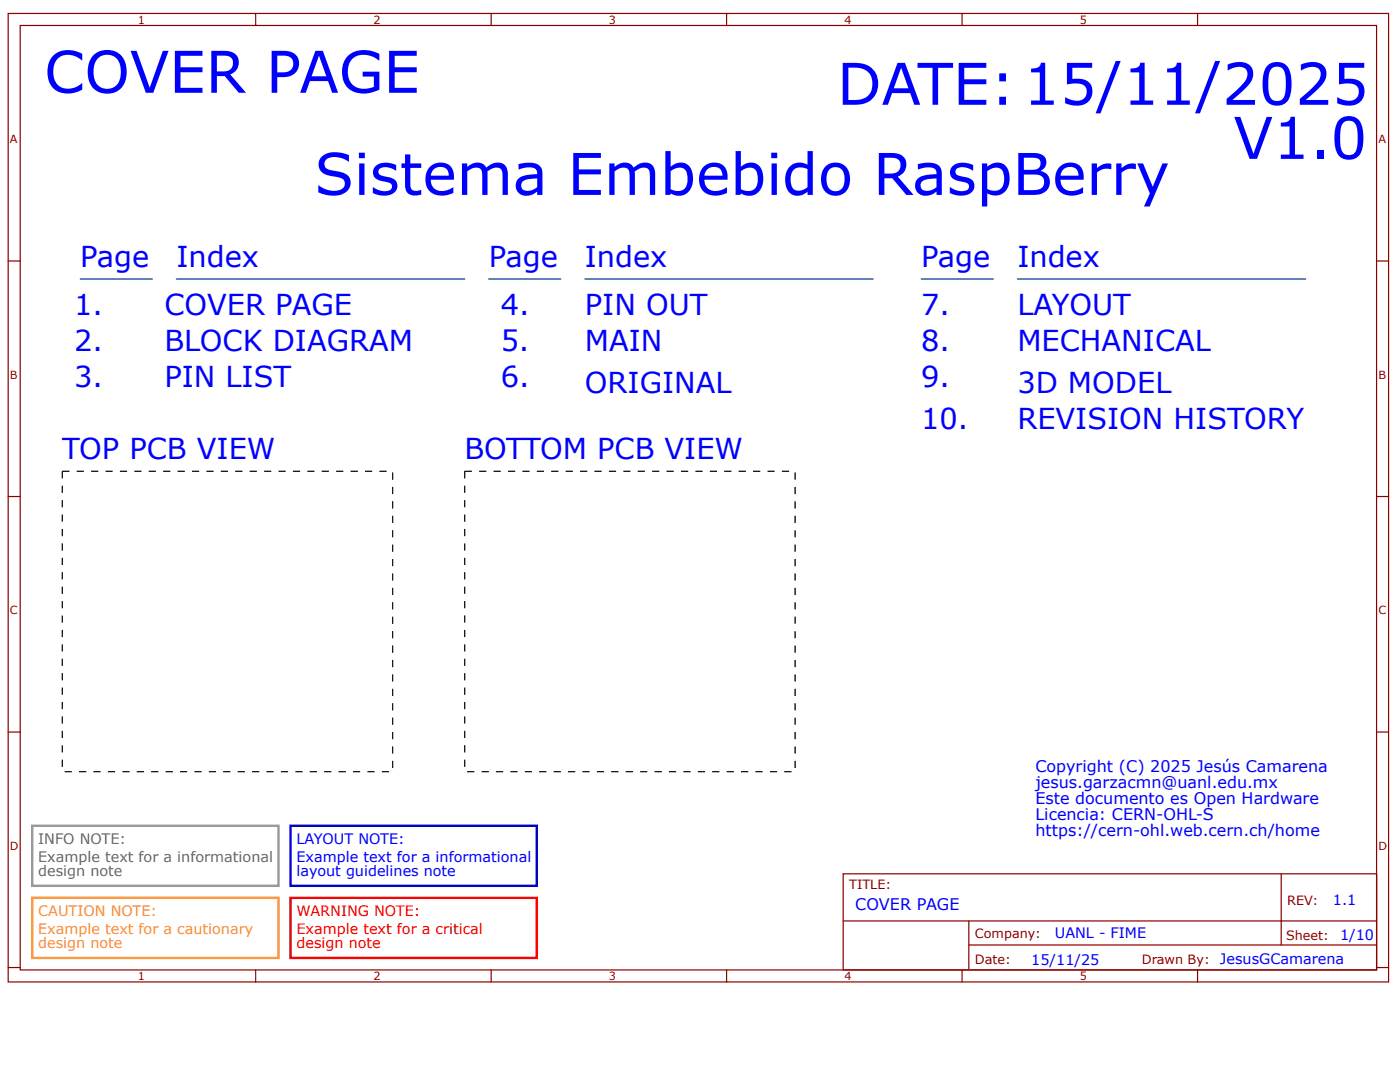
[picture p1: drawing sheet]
<svg xmlns="http://www.w3.org/2000/svg" width="279mm" height="216mm" viewBox="0 0 279 216" stroke-linecap="round" stroke-linejoin="round" font-family="sans-serif">
<defs><g id="words">
<g font-size="11.5" fill="#00f">
<text x="8.8" y="18.5">COVER PAGE</text>
<text x="167.1" y="20.9">DATE:15/11/2025</text>
<text x="246.2" y="31.7">V1.0</text>
<text x="62.8" y="38.9">Sistema Embebido RaspBerry</text>
</g>
<g font-size="5.8" fill="#00f">
<text x="16" y="53.3">Page</text>
<text x="35.2" y="53.3">Index</text>
<text x="97.5" y="53.3">Page</text>
<text x="116.7" y="53.3">Index</text>
<text x="183.8" y="53.3">Page</text>
<text x="203" y="53.3">Index</text>
<text x="14.8" y="62.9">1.</text>
<text x="32.8" y="62.9">COVER PAGE</text>
<text x="99.9" y="62.9">4.</text>
<text x="116.7" y="62.9">PIN OUT</text>
<text x="183.9" y="62.9">7.</text>
<text x="203" y="62.9">LAYOUT</text>
<text x="14.8" y="70.1">2.</text>
<text x="32.8" y="70.1">BLOCK DIAGRAM</text>
<text x="99.9" y="70.1">5.</text>
<text x="116.7" y="70.1">MAIN</text>
<text x="183.9" y="70.1">8.</text>
<text x="203" y="70.1">MECHANICAL</text>
<text x="14.8" y="77.3">3.</text>
<text x="32.8" y="77.3">PIN LIST</text>
<text x="99.9" y="77.3">6.</text>
<text x="183.9" y="77.3">9.</text>
<text x="116.7" y="78.5">ORIGINAL</text>
<text x="203" y="78.5">3D MODEL</text>
<text x="183.9" y="85.6">10.</text>
<text x="203" y="85.6">REVISION HISTORY</text>
<text x="12.4" y="91.6">TOP PCB VIEW</text>
<text x="92.7" y="91.6">BOTTOM PCB VIEW</text>
</g>
<g font-size="3.2" fill="#00f">
<text x="206.6" y="154">Copyright (C) 2025 Jesús Camarena</text>
<text x="206.6" y="157.2">jesus.garzacmn@uanl.edu.mx</text>
<text x="206.6" y="160.4">Este documento es Open Hardware</text>
<text x="206.6" y="163.6">Licencia: CERN-OHL-S</text>
<text x="206.6" y="166.8">https://cern-ohl.web.cern.ch/home</text>
<text x="170.7" y="181.6">COVER PAGE</text>
</g>
<g font-size="2.9" fill="#666">
<text x="7.6" y="172">Example text for a informational</text>
<text x="7.6" y="168.4">INFO NOTE:</text>
<text x="7.6" y="174.8">design note</text>
</g>
<g font-size="2.9" fill="#00f">
<text x="59.2" y="168.4">LAYOUT NOTE:</text>
<text x="59.2" y="172">Example text for a informational</text>
<text x="59.2" y="174.8">layout guidelines note</text>
<text x="266" y="180.7">1.1</text>
<text x="210.5" y="187.2">UANL - FIME</text>
<text x="267.4" y="187.7">1/10</text>
<text x="205.8" y="192.5">15/11/25</text>
<text x="243.5" y="192.4">JesusGCamarena</text>
</g>
<g font-size="2.9" fill="#f93">
<text x="7.6" y="182.8">CAUTION NOTE:</text>
<text x="7.6" y="186.3">Example text for a cautionary</text>
<text x="7.6" y="189.2">design note</text>
</g>
<g font-size="2.9" fill="#f00">
<text x="59.2" y="182.8">WARNING NOTE:</text>
<text x="59.2" y="186.3">Example text for a critical</text>
<text x="59.2" y="189.2">design note</text>
</g>
<g font-size="2.6" fill="#800">
<text x="169.5" y="177.5">TITLE:</text>
<text x="256.9" y="180.7">REV:</text>
<text x="194.6" y="187.1">Company:</text>
<text x="256.7" y="187.5">Sheet:</text>
<text x="194.6" y="192.3">Date:</text>
<text x="227.9" y="192.4">Drawn By:</text>
</g>
<g font-size="2.2" fill="#800">
<text x="27.5" y="4.7">1</text>
<text x="74.5" y="4.7">2</text>
<text x="121.5" y="4.7">3</text>
<text x="168.5" y="4.7">4</text>
<text x="215.5" y="4.7">5</text>
<text x="2" y="28.6">A</text>
<text x="275.1" y="28.6">A</text>
<text x="2" y="75.6">B</text>
<text x="275.1" y="75.6">B</text>
<text x="2" y="122.6">C</text>
<text x="275.1" y="122.6">C</text>
<text x="2" y="169.6">D</text>
<text x="275.1" y="169.6">D</text>
<text x="27.5" y="195.6">1</text>
<text x="74.5" y="195.6">2</text>
<text x="121.5" y="195.6">3</text>
<text x="168.5" y="195.6">4</text>
<text x="215.5" y="195.6">5</text>
</g>
</g></defs>
<g fill="none" stroke="#800" stroke-width=".24">
<path d="M1.6 2.7h275.5v193.2h-275.5zM4 5.1h270.7v188.4h-270.7zM51 2.7v2.4M98 2.7v2.4M145 2.7v2.4M192 2.7v2.4M239 2.7v2.4M1.6 52.1h2.4M274.7 52.1h2.4M1.6 99.1h2.4M274.7 99.1h2.4M1.6 146.1h2.4"/>
<path d="M274.7 146.1h2.4M168.3 174.4h106.4v19.1h-106.4zM255.7 174.4v14.2M1.6 193.1h2.4M51 193.5v2.4M98 193.5v2.4M145 193.5v2.4M168.3 183.8h106.3M192 193.5v2.4M193.4 188.6h81.2M193.4 183.8v9.6M239 193.5v2.4"/>
<path d="M274.7 193.1h2.4"/>
</g>
<path d="M16 55.7h14.4M35.2 55.7h57.5M97.5 55.7h14.4M116.7 55.7h57.6M183.9 55.7h14.3M203 55.7h57.6" fill="none" stroke="#039" stroke-width=".24"/>
<path d="M58 179.2h49.1v11.9h-49.1z" fill="none" stroke="#f00" stroke-width=".48"/>
<path d="M58 164.8h49.1v12h-49.1z" fill="none" stroke="#00c" stroke-width=".48"/>
<path d="M6.4 179.2h49.2v11.9h-49.2z" fill="none" stroke="#f93" stroke-width=".48"/>
<path d="M6.4 164.8h49.2v12h-49.2z" fill="none" stroke="#999" stroke-width=".48"/>
<path d="M12.4 94h66v60h-66zM92.7 94h66v60h-66z" fill="none" stroke="#000" stroke-width=".24" stroke-dasharray="1.4 1.4" stroke-linecap="butt"/>
<use href="#words"/>
</svg>
